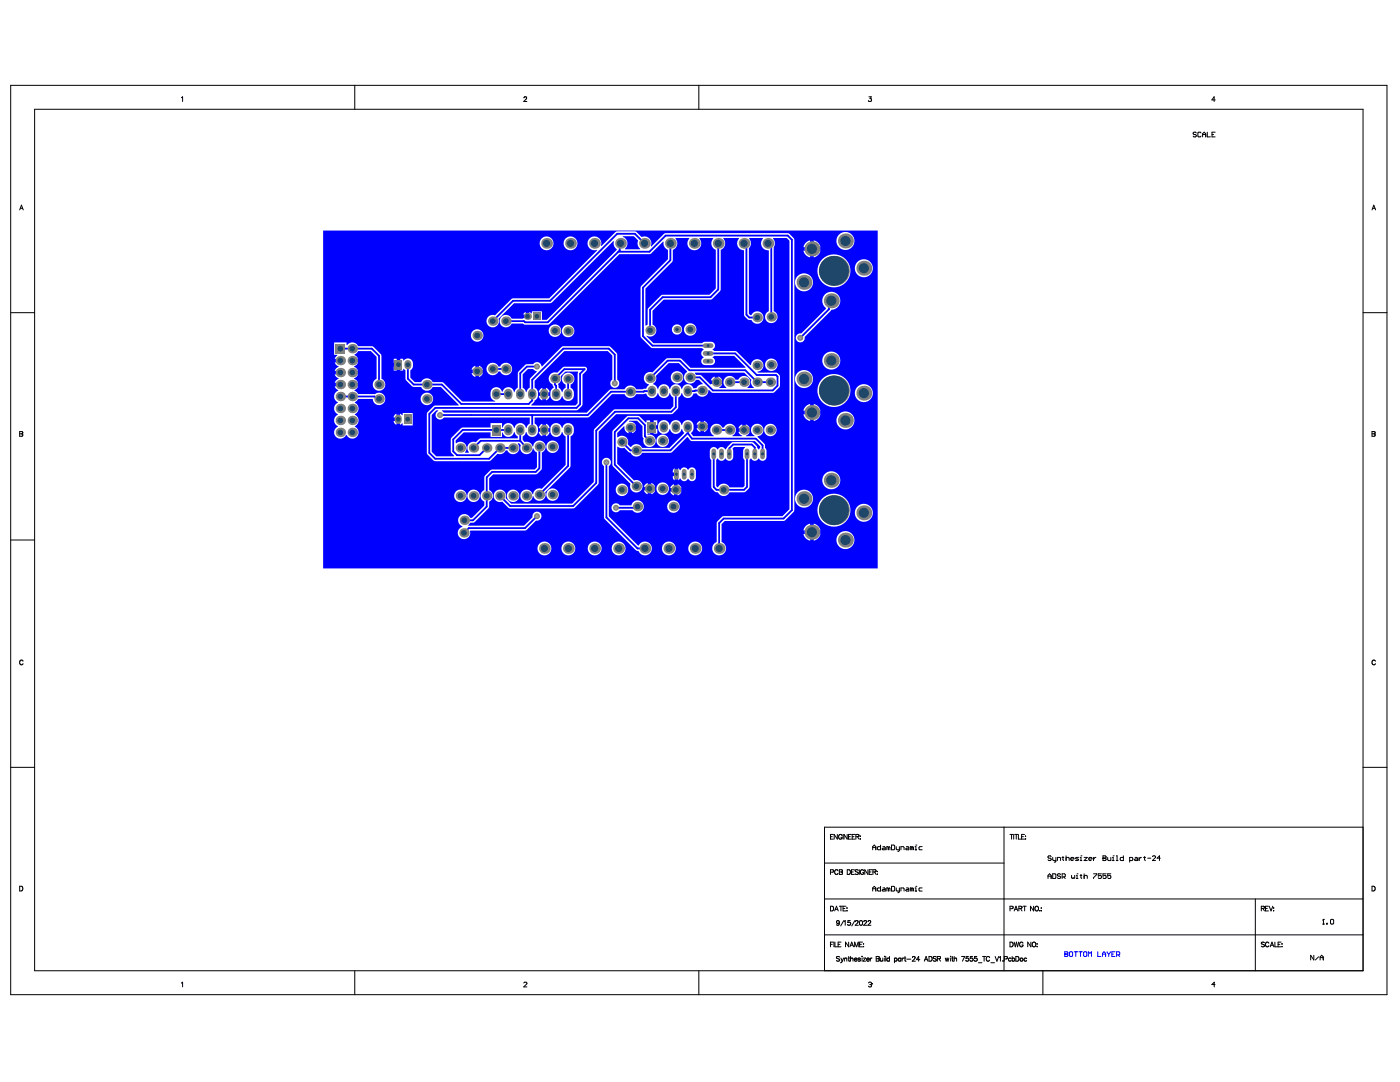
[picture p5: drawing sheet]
<svg xmlns="http://www.w3.org/2000/svg" width="279mm" height="216mm" viewBox="0 0 279 216" stroke-linecap="round" stroke-linejoin="round" font-family="sans-serif">
<g fill="none" stroke="#000" stroke-width=".2">
<path d="M2.1 17h274.7v181.5h-274.7zM36.2 19.5l.2-.2v1M70.8 17v4.8M104.6 19.5l.1-.2 .4 .2-.6 .8h.7M139.5 17v4.8M173.4 19.3h.5l-.3 .4a.31 .31 0 0 1 .3 .5 .31 .31 0 0 1-.6-.1M242.5 19.9h-.6l.4-.6v1M6.9 21.8h265.1v171.9h-265.1zM238.7 26.5l-.1-.1-.5 .1 .2 .3 .4 .2-.1 .3-.5-.1M239.7 26.5l-.2-.1-.4 .1v.7l.1 .1 .5-.1M240 26.8h.6M240 27.3v-.6l.3-.3 .3 .3v.6"/>
<path d="M240.9 26.4v.9h.7M241.9 26.8h.3M242.5 26.4h-.6v.9h.6M3.9 41.9l.4-1 .3 1M4.1 41.6h.4M273.8 41.9l.4-1 .3 1M273.9 41.6h.5M2.1 62.4h4.8M272 62.4h4.8M3.9 86.1l.6 .1v.3l-.2 .1 .3 .1-.1 .3-.6 .1zM3.9 86.6h.4M273.8 86.1l.6 .1v.3l-.2 .1 .2 .1v.3l-.6 .1z"/>
<path d="M273.8 86.6h.4M2.1 107.8h4.8M4.6 131.9a.35 .35 0 0 0-.4-.2 .35 .35 0 0 0-.3 .4v.2a.35 .35 0 0 0 .3 .4 .35 .35 0 0 0 .4-.3M274.5 131.9a.35 .35 0 0 0-.4-.2 .35 .35 0 0 0-.3 .4v.2a.35 .35 0 0 0 .3 .4 .35 .35 0 0 0 .4-.3M2.1 153.1h4.8M272 153.1h4.8M3.9 176.8h.3a.5 .5 0 0 1 .4 .5 .5 .5 0 0 1-.4 .5h-.3zM164.5 179.4h107.5M164.5 172.2h35.9M165.7 166.9h.4M165.7 174h.6v-.4l-.6-.1v1M166.3 166.5h-.6v.9h.6"/>
<path d="M167.1 166.5v.9l-.6-.9v.9M167.2 173.8a.35 .35 0 0 0-.3-.3 .35 .35 0 0 0-.3 .4v.2a.35 .35 0 0 0 .3 .4 .35 .35 0 0 0 .3-.2M167.5 173.5l.6 .1v.2l-.2 .2 .2 .2-.1 .2-.5 .1zM167.5 174h.4M168 166.7a.35 .35 0 0 0-.4-.2 .35 .35 0 0 0-.2 .4v.2a.34 .34 0 0 0 .3 .3 .34 .34 0 0 0 .3-.3h-.2M168.3 166.5v.9M169.1 166.5v.9l-.7-.9v.9M169.1 173.5h.3a.5 .5 0 0 1 .3 .5 .5 .5 0 0 1-.3 .5h-.3zM169.3 166.9h.4M169.9 166.5h-.6v.9h.6M169.9 174h.4M170.1 166.9h.3"/>
<path d="M170.5 173.5h-.6v1h.6M170.7 166.5h-.6v.9h.6M170.7 173.9h.1M170.8 173.9l.4 .2 .1 .2-.2 .2-.4-.2M170.8 166.9h.5l.1-.3-.6-.1v.9M171.1 166.9l.3 .5M171.3 173.7l-.4-.2-.2 .2v.2M171.5 173.5v1M171.6 166.9h.1M171.7 167.4h.1M172.4 173.8a.35 .35 0 0 0-.4-.3 .35 .35 0 0 0-.3 .4v.2a.34 .34 0 0 0 .3 .4 .34 .34 0 0 0 .4-.4h-.3M173.2 173.5v1l-.6-1v1"/>
<path d="M173.5 174h.3M174.1 173.5h-.6v1h.6M174.2 177.8v-.6l.3-.3 .3 .3v.6M174.2 169.6v-.7l.3-.3 .3 .3v.7M174.2 177.3h.6M174.2 169.1h.6M174.2 174l.5-.1 .1-.3-.6-.1v1M174.5 174l.3 .5M175.1 173.9h.1M175.1 174.4h.1M175.7 176.9v.9h-.4l-.2-.2 .2-.4h.4M175.7 168.6v1h-.4l-.2-.2 .2-.5h.4"/>
<path d="M176.2 168.9l.5 .2v.5h-.5l-.2-.2 .2-.1h.5M176.2 177.2l.5 .1v.5h-.5l-.2-.2 .2-.1h.5M177.3 177.3l-.3-.1v.6M177.3 169.1l-.3-.2v.7M177.3 169.1v.5M177.3 177.3v.5M177.3 177.3l.2-.1 .1 .1v.5M177.3 169.1l.2-.2 .1 .2v.5M177.9 168.6h.5l.1 .2v.6l-.1 .2h-.5zM177.9 176.9h.5l.1 .1v.6l-.1 .2h-.5zM178.9 177.2v.4l.1 .2h.5M178.9 168.9v.5l.1 .2h.5"/>
<path d="M179.5 168.9v.8l-.3 .2M179.5 177.2v.8l-.3 .1M179.8 177.8v-.6h.5l.1 .1v.5M179.8 169.6v-.7h.5l.1 .2v.5M180.9 168.9l.5 .2v.5h-.5l-.2-.2 .2-.1h.5M180.9 177.2l.5 .1v.5h-.5l-.2-.2 .2-.1h.5M182 177.3l-.3-.1v.6M182 169.1l-.3-.2v.7M182 169.1v.5M182 177.3v.5M182 177.3l.2-.1 .1 .1v.5M182 169.1l.2-.2 .1 .2v.5"/>
<path d="M182.6 177.8h.3M182.6 177.2h.2v.6M182.6 168.9h.2v.7M182.6 169.6h.3M182.8 176.9h.1M182.8 168.6h.1M184 177.2h-.4l-.2 .1 .2 .5h.4M184 168.9h-.4l-.2 .2 .2 .5h.4M200.4 165.1v28.6M201.6 166.5h.6M201.9 166.5v.9M202.3 166.5v.9"/>
<path d="M202.5 166.5h.6M202.8 166.5v.9M203.2 166.5v.9h.6M203.9 166.9h.3M204.5 166.5h-.6v.9h.6M204.7 166.8h.1M204.7 167.4h.1M209.2 175.3v-.6l.3-.3 .3 .3v.6M209.2 174.8h.6M209.8 170.9l-.2-.1-.4 .1 .1 .3 .5 .2-.2 .3-.4-.1M210.1 171.1v.5l.1 .1h.5M210.1 174.4h.5l.1 .1v.6l-.1 .2h-.5z"/>
<path d="M210.7 171.1v.8l-.3 .1M211 171.7v-.6h.5l.2 .1v.5M211.7 174.5l-.5-.1-.2 .3 .5 .1 .2 .3-.2 .2-.5-.2M212 175h.4l.2-.5-.2-.1h-.4v.9M212 171.1h.3M212.1 170.9v.7l.2 .1M212.3 175l.3 .3M212.8 171.2l.4-.1 .2 .1v.5M212.8 170.8v.9M213.7 171.4h.6l-.1-.3-.5 .1v.4l.5 .1M213.9 174.7v.4l.1 .2 .5-.2v-.4M214.8 175.3h.3"/>
<path d="M214.8 174.7h.1v.6M214.9 174.4h.1M215.3 171.1h-.5l-.2 .1 .5 .2 .2 .2-.2 .1h-.5M215.6 171.7h.3M215.6 171.1h.1v.6M215.6 174.7h.3M215.7 170.8h.1M215.7 174.5v.6l.2 .2M216.4 171.1h.6l-.6 .6h.6M216.4 174.8l.4-.1 .2 .1v.5M216.4 174.4v.9M217.3 171.4h.6l-.1-.3-.5 .1v.4l.5 .1"/>
<path d="M218.2 171.1v.6M218.2 174.4h.7l-.7 .9M218.7 171.1l-.5 .3M219.8 174.4h-.6v.4l.3-.1 .3 .1-.2 .5-.4-.2M220.1 171.2h.1M220.1 170.8h.5l.1 .1-.1 .3 .1 .4-.1 .1h-.5zM220.1 171.2h.5M220.7 174.4h-.6v.4l.3-.1 .3 .1-.1 .5-.5-.2M221.1 171.1v.5l.1 .1h.5v-.6M221.7 174.4h-.6v.4l.3-.1 .3 .1-.2 .5-.4-.2M222 171.7h.3M222 171.1h.2v.6"/>
<path d="M222.2 170.8h.1M222.8 170.8h.1v.9M222.8 171.7h.3M224.2 170.8v.9h-.5l-.1-.1 .1-.5h.5M225.4 171.7h.5l.2-.5-.2-.1h-.5v.9M226.5 171.1l.5 .1v.5h-.5l-.1-.1 .1-.2h.5M227.3 171.1v.6M227.8 171.1l-.5 .3M228.3 171.1h.3M228.4 170.9v.7l.2 .1M229 171.2h.7M230 170.9l.1-.1 .5 .1-.6 .8h.6"/>
<path d="M231.6 171.2h-.7l.5-.4v.9M250.5 179.4v14.3M272 165.1h-107.5v28.6M273.8 176.8h.3a.5 .5 0 0 1 .4 .5 .5 .5 0 0 1-.4 .5h-.3zM36.2 196.2l.2-.2v.9M70.8 193.7v4.8M104.5 196.1l.2-.1 .5 .1-.7 .8h.7M139.5 193.7v4.8M164.5 186.5h107.5M165.7 188.4h.4M165.7 180.8h.4a.5 .5 0 0 1 .3 .5 .5 .5 0 0 1-.3 .5h-.4zM166.3 188h-.6v.9"/>
<path d="M166.4 188v.9M166.6 181.8l.3-1 .4 1M166.6 188v.9h.6M166.7 181.5h.5M167.3 188.4h.3M167.5 180.8h.6M167.5 184l-.1 .6-.4-.1M167.6 191l-.3-.1-.4 .1 .1 .2 .6 .3-.3 .3-.4-.1M167.8 191.2l.3 .6M167.8 180.8v1M167.8 188h-.5v.9h.5M168.1 191.8l-.3 .3"/>
<path d="M168.3 181.3h.3M168.4 191.2l-.3 .6M168.4 183.7l-.6 1.1M168.5 183.9l.2-.2v.9M168.5 191.2v.6M168.5 191.3l.2-.1h.3v.6M168.8 180.8h-.5v1h.5M169 181.1h.1M169 181.7h.1M169.2 191.2h.4M169.4 188v.9l-.7-.9v.9M169.4 190.9v.7l.2 .2"/>
<path d="M169.6 188.9l.4-.9 .3 .9M169.7 183.7h-.5v.4a.33 .33 0 0 1 .5 0 .33 .33 0 0 1-.1 .5 .33 .33 0 0 1-.5-.1M169.7 190.9v.9M169.7 191.3l.3-.1h.2v.6M169.8 188.6h.4M170.5 191.4l.2 .4 .3-.1M170.5 191.3l.3-.1 .2 .2h-.5zM170.6 188.9v-.9l.3 .9 .4-.9v.9M170.6 183.7l-.6 1.1M170.7 183.9l.2-.2 .4 .2-.6 .7h.6M171.6 188.4h.3M171.6 183.7a.43 .43 0 0 1 .5 .5 .43 .43 0 0 1-.5 .4l-.1-.4z"/>
<path d="M171.7 191.3l-.2-.1-.3 .1 .5 .2v.2h-.5M172 190.9h.1M172 191.2v.6M172.1 188h-.5v.9h.5M172.3 191.2h.4l-.4 .6h.4M172.3 188.3h.1M172.3 188.8h.1M172.4 183.9l.2-.2 .3 .2-.5 .7h.6M172.9 191.4l.3 .4 .3-.1M173 191.3l.3-.1 .2 .2h-.6zM173.2 183.9l.2-.2 .4 .2-.6 .7h.6M173.3 196.1l.5-.1 .1 .3"/>
<path d="M173.6 196.5h.2M173.7 191.2v.6M173.8 196.5l.1 .1-.1 .3-.5-.1M173.9 196.3h.1M173.9 196.3l-.1 .2M174 191.2l-.3 .2M174.9 190.9h.5v.3l-.1 .1 .2 .2-.1 .2-.5 .1zM174.9 191.3h.4M175.7 191.2v.5l.3 .1 .2-.2M176.2 191.2v.6M176.5 190.9h.1M176.6 191.2v.6"/>
<path d="M176.8 190.9v.9M177.5 191.3a.3 .3 0 0 0-.4 0 .3 .3 0 0 0 0 .4 .3 .3 0 0 0 .4 0M177.5 190.9v.9M178.5 191.3a.3 .3 0 0 1 .4 0 .3 .3 0 0 1 0 .4 .3 .3 0 0 1-.4 0M178.5 191.2v.9M179.8 191.3a.3 .3 0 0 0-.5 0 .3 .3 0 0 0 0 .4 .3 .3 0 0 0 .5 0M179.8 191.2v.6M180 191.2v.6M180.4 191.2l-.4 .2M180.5 191.2h.3M180.6 190.9v.7l.2 .2M181 191.4h.8"/>
<path d="M182.1 191.1l.2-.2 .3 .1-.5 .8h.6M183.6 191.5h-.7l.4-.6v.9M184.5 191.8l.3-.9 .4 .9M184.6 191.5h.4M185.4 190.9h.3a.5 .5 0 0 1 .3 .4 .5 .5 0 0 1-.3 .5h-.3zM186.9 191l-.3-.1-.4 .1 .1 .2 .6 .3-.3 .3-.4-.1M187.1 191.3h.5l.1-.4h-.6v.9M187.4 191.3l.3 .5M188.7 191.2l.1 .6 .2-.6 .2 .6 .2-.6M189.7 190.9h.1M189.7 191.2v.6M189.9 191.2h.3"/>
<path d="M190.1 190.9v.7l.2 .2M190.4 191.3l.2-.1h.3v.6M190.4 190.9v.9M191.9 190.9h.6l-.4 .9M193.3 190.9h-.5v.4a.33 .33 0 0 1 .5-.1 .33 .33 0 0 1-.1 .5 .33 .33 0 0 1-.5-.1M194.1 190.9h-.4l-.1 .4a.33 .33 0 0 1 .5-.1 .33 .33 0 0 1 0 .5 .33 .33 0 0 1-.5-.1M194.9 190.9h-.4v.4a.33 .33 0 0 1 .5-.1 .33 .33 0 0 1-.1 .5 .33 .33 0 0 1-.5-.1M195.2 192.1h.8M196.1 190.9h.6M196.4 190.9v.9M197.5 191.1a.35 .35 0 0 0-.4-.2 .35 .35 0 0 0-.3 .3v.2a.35 .35 0 0 0 .3 .4 .35 .35 0 0 0 .4-.2M197.8 192.1h.7"/>
<path d="M198.6 190.9l.4 .9 .3-.9M199.4 191l.3-.1v.9M200.2 191.7h.1M200.4 191.3h.6v-.4h-.6v.9M201.6 188h.3a.5 .5 0 0 1 .3 .5 .5 .5 0 0 1-.3 .4h-.3zM201.6 181.3h.5v-.4l-.5-.1v1M201.8 191.3a.3 .3 0 0 0-.4 0 .3 .3 0 0 0 0 .4 .3 .3 0 0 0 .4 0M202 191.3a.3 .3 0 0 1 .4 0 .3 .3 0 0 1 0 .4 .3 .3 0 0 1-.4 0M202 190.9v.9M202.4 188l.2 .9 .3-.9 .2 .9 .2-.9M202.4 181.8l.4-1 .3 1M202.5 181.5h.5"/>
<path d="M202.7 190.9h.3a.5 .5 0 0 1 .4 .4 .5 .5 0 0 1-.4 .5h-.3zM203.3 181.3l.6-.1v-.3l-.6-.1v1M203.7 181.3l.3 .5M204.2 188.2a.35 .35 0 0 0-.4-.2 .35 .35 0 0 0-.3 .3v.3a.34 .34 0 0 0 .3 .3 .34 .34 0 0 0 .4-.3h-.3M204.2 180.8h.6M204.5 180.8v1M204.9 191.3a.3 .3 0 0 0-.4 0 .3 .3 0 0 0 0 .4 .3 .3 0 0 0 .4 0M205.7 188v.9l-.6-.9v.9M206.1 188.1l.1-.1a.42 .42 0 0 1 .5 .5 .42 .42 0 0 1-.6 .3zM206.3 180.8v1l-.6-1v1M206.6 181l.1-.1a.42 .42 0 0 1 .6 .4 .42 .42 0 0 1-.7 .3zM207 188.3h.1"/>
<path d="M207 188.8h.1M207.5 181.7h.1M207.8 181.1h.1M207.8 181.7h.1M208.1 193.7v4.8M242.5 196.5h-.6l.4-.5v.9M251.7 181.3l.6-.1v-.3l-.6-.1v1M252 181.3l.3 .5M252.3 188.1l-.2-.1-.4 .1 .1 .2 .5 .4-.2 .2-.4-.1M252.6 181.3h.3M253.1 180.8h-.5v1h.5M253.2 188.2a.35 .35 0 0 0-.4-.2 .35 .35 0 0 0-.2 .3v.3a.35 .35 0 0 0 .2 .3 .35 .35 0 0 0 .4-.2"/>
<path d="M253.3 180.8l.4 1 .3-1M253.5 188.9l.4-.9 .3 .9M253.6 188.6h.5M254.2 181.1h.1M254.2 181.1v.1M254.2 181.7h.1M254.4 188v.9h.6M255.1 188.4h.3M255.7 188h-.6v.9h.6M255.9 188.3h.1M255.9 188.8h.1M262.2 190.6v1l-.6-1v1"/>
<path d="M263.1 190.9l-.6 .7M263.5 191.6v-.7l.3-.3 .3 .3v.7M263.5 191.1h.6M264 184.4h.3M264.1 183.5h.1M264.1 183.5v.9M264.1 183.5l-.1 .1M264.7 184.2h.2v.2h-.2zM265.5 183.6l.2-.1 .5 .1v.6l-.2 .2-.5-.2z"/>
<circle cx="167.2" cy="184" r=".29"/>
<circle cx="203.9" cy="191.5" r=".31"/>
</g>
<g fill="#00f">
<path d="M124.3 47.1h2.2l.9 .9a1.33 1.33 0 0 0 .4 1.6l-.1 .1h-3v-.1a1.36 1.36 0 0 0-.4-2.3z"/>
<path d="M90.9 87.9l1.6-1.6h5.4v.9h2.3v-.9h.1a1.15 1.15 0 0 0 1.2 .9 1.15 1.15 0 0 0 1.1-1h.1l.3 .7 .3 .2v.4h-7.4l-.3 .1-.6 .6a1.24 1.24 0 0 0-1.5 .5 1.24 1.24 0 0 0 .1 1.5l-.1 .1h-.6l-.1-.1a1.24 1.24 0 0 0 0-1.7 1.24 1.24 0 0 0-1.7 0l-.2-.1z"/>
<path d="M104.3 74.7l1.1-1.1a2.11 2.11 0 0 1 1.5 .4l.2 .2-1.3 1.4-.1 1.8-.5 .4-.1 .4h-.1l-.4-.6-.3-.2z"/>
<path d="M134.8 47.5h2.7l.1 .1a1.38 1.38 0 0 0 0 1.9 1.38 1.38 0 0 0 1.9 0 1.38 1.38 0 0 0 .1-1.9v-.1h2.7v.1a1.37 1.37 0 0 0 .6 2.2v7.8l-1.3 1.2-9.5 .1-2.8 2.7v3.2l-.4 .2-.1-.1v-7.3l5.3-5.3 .2-.4v-2.1a1.37 1.37 0 0 0 .5-2.2z"/>
<path d="M86.2 82.8l.9-.9h.3l.1 .1a.9 .9 0 0 0-.4 1.4 .9 .9 0 0 0 1.5-.1h17.1v1.2l-.3 .3-.3 .6h-.1a1.14 1.14 0 0 0-1.2-1 1.14 1.14 0 0 0-1.1 1h-.1a1.15 1.15 0 0 0-1.1-1 1.15 1.15 0 0 0-1.2 .9h-.1v-.9h-2.3v.9h-5.8l-2.1 2.2v2.6l.6 1h-3.5l-.9-.9z"/>
<path d="M143.2 91.5h.1a.77 .77 0 0 0 .7 .5 .77 .77 0 0 0 .7-.5h.1a.78 .78 0 0 0 .9 .4 .78 .78 0 0 0 .6-.7v-1.2l-.1-.5 .3-.3h2.2l-.4 .8v1.4l.3 .4v5.1l-.3 .4h-2.7a1.23 1.23 0 0 0-1.2-.8 1.23 1.23 0 0 0-1.1 .7l-.4-.2v-5.2z"/>
<path d="M130.9 75l2.5-2.5h2.1l1.6 1.6a1.28 1.28 0 0 0-.3 2.1 1.28 1.28 0 0 0 2.1-.4h.6l.8 .8-.2 .1a1.22 1.22 0 0 0-1.1 .7l-.5 .1a1.2 1.2 0 0 0-1.3-.8 1.2 1.2 0 0 0-1.1 1h-.1a1.14 1.14 0 0 0-1.1-1 1.14 1.14 0 0 0-1.2 1h-.1a1.14 1.14 0 0 0-1.1-1 1.14 1.14 0 0 0-1.1 1l-.2-.2a1.13 1.13 0 0 0-.9-.8l.1-.1a1.23 1.23 0 0 0 .5-1.6zM133.9 75.3a1.25 1.25 0 0 0 2.5 0 1.25 1.25 0 0 0-2.5 0z"/>
<path d="M138.7 74.4h9.8l1.5 1.4-.1 .1a1.24 1.24 0 0 0 .5 1.4v.1h-1.2v-.1a1.24 1.24 0 0 0 .1-2 1.24 1.24 0 0 0-2 .5 1.15 1.15 0 0 1-1.1-.6 1.25 1.25 0 0 0-1.6 .4 1.25 1.25 0 0 0 .4 1.7l-.1 .1h-1.3l.5-.8h-2.2l-.1 .1-1.8-1.7-1.1-.2zM143.4 75.1v.8h.7l-.3-.5zM142.2 75.4l-.3 .5h.7v-.8z"/>
<path d="M64.5 46h110.7v67.4h-110.7zM79.9 71.6v2.3h.6v-.3h.1l.3 .3v1.7l.2 .3 1.3 1.3h1.7v.2a1.24 1.24 0 0 0 1.2 .6 1.24 1.24 0 0 0 1-.8h1.7l3.6 3.6-.1 .1h-4.8l-1.5 1.5v8l.1 .3 1.2 1.2 .4 .1h10.7l.4-.1 1.3-1.4 .1 .1a1.23 1.23 0 0 0 1.5-.7h.4v.1a1.25 1.25 0 0 0 1.8 .4 1.25 1.25 0 0 0 .2-1.8l.3-.2 .4 .4-.1 .3a1.25 1.25 0 0 0 1 1.5 1.25 1.25 0 0 0 1.4-1.2l.9 .9v2.9l-.5 .5h-8.7l-1.3 1.4-.1 2.7-.1 .1a1.24 1.24 0 0 0-.6 1.1 1.24 1.24 0 0 0 .7 1.1v.8l-2.4 2.4h-.4v-.1a1.25 1.25 0 0 0-2.1-.2 1.25 1.25 0 0 0 .6 2v.1a1.25 1.25 0 0 0-.9 1.6 1.25 1.25 0 0 0 1.5 .8 1.25 1.25 0 0 0 .9-1.5l.1-.1h10.9l.3-.2 1.9-1.8h.2a.9 .9 0 0 0 .9-1 .9 .9 0 0 0-1.1-.8 .9 .9 0 0 0-.7 1.1l-1.7 1.7h-11.1l.3-.6 .9-.1 2.8-2.8 .1-.3v-1a1.23 1.23 0 0 0 .8-1.2 1.23 1.23 0 0 0-.8-1.1v-2.4l.8-.7h8.5l.4-.2 .8-.9v-3.3l.2-.1a1.25 1.25 0 0 0 0-2.1 1.25 1.25 0 0 0-1.9 1h-.1a1.24 1.24 0 0 0-1.6-.9l-.4-.4v-.7l.3-.2 .4-.7h.1a1.19 1.19 0 0 0 1.5 1 1.19 1.19 0 0 0 .8-1.6 1.13 1.13 0 0 0-.7-1.1v-1.2h10.8l4.7-4.6h2.5a1.23 1.23 0 0 0 1.1 .7 1.23 1.23 0 0 0 1.1-.7l2.1-.2a1.15 1.15 0 0 0 1.1 .9 1.15 1.15 0 0 0 1.1-1l.2 .2a1.15 1.15 0 0 0 1.2 .8 1.15 1.15 0 0 0 1-1h.1l.4 .7 .3 .2v1.8l-.6 .6h-11.2l-4 3.9-.1 .3v10.3l-4.3 4.3h-12.2l-1.1-1.1a1.24 1.24 0 0 0-1-1.7 1.24 1.24 0 0 0-1.4 1.4 1.24 1.24 0 0 0 1.7 1l1.3 1.2 .3 .2 12.8-.1 4.8-4.8 .1-10.5 3.5-3.5h11.2l1.1-1.1 .1-2.2 .3-.2 .3-.7h.1a1.15 1.15 0 0 0 1.1 1 1.15 1.15 0 0 0 1.2-.9h.6a1.24 1.24 0 0 0 1.5 .6 1.24 1.24 0 0 0 .9-1.3h.1l.8 .6h11.9l.4-.1 .9-1 .2-.3v-1.9l-.5-.6-.3-.2h-3.7a1.38 1.38 0 0 0 1-2 1.24 1.24 0 0 0-1.4-.6 1.24 1.24 0 0 0-.9 1.1l-.1 .1-2.9-2.8-4.4-.1-.3-.2 .1-.2a.78 .78 0 0 0 .4-.8 .78 .78 0 0 0-.8-.6h-1.4l-.4 .3h-9.7l-1.4-1.4 .1-.1a1.24 1.24 0 0 0 1.7-.5 1.24 1.24 0 0 0-.6-1.7v-2.8l2.2-2.2h9.4l.3-.2 1.6-1.5 .1-.3v-8h.2a1.38 1.38 0 0 0 .3-2.2l.1-.1h3l-.1 .4a1.38 1.38 0 0 0 1.2 2v12.9l.7 .9 .8 .1v.2a1.25 1.25 0 0 0 1.9 .3 1.25 1.25 0 0 0-.1-1.9 1.25 1.25 0 0 0-1.8 .5h-.3l-.2-.3v-13.1a1.37 1.37 0 0 0 0-1.9v-.1h2.7l-.1 .4a1.47 1.47 0 0 0 1.3 2.1v12.1l-.1 .1a1.25 1.25 0 0 0-.3 1.9 1.25 1.25 0 0 0 1.9-.1 1.25 1.25 0 0 0-.5-1.9l.1-12.8a1.37 1.37 0 0 0-.2-1.7v-.1h2.7l.6 .5v53.6l-1.4 1.4h-12l-1.1 1.2-.1 4a1.38 1.38 0 0 0-.6 2.1 1.38 1.38 0 0 0 2.2 0 1.38 1.38 0 0 0-.6-2.1v-3.6l.6-.6h11.8l.3-.2 1.8-1.8v-54.3l-1-1-.3-.2h-24.4l-.3 .2-2.5 2.5v-.3a1.38 1.38 0 0 0-.5-1.4 1.38 1.38 0 0 0-1.4-.2l-1.2-1.1h-3.9l-3 2.9-.1-.1a1.38 1.38 0 0 0-1.1-1.8 1.38 1.38 0 0 0-1.5 1.5 1.38 1.38 0 0 0 1.8 1.1l.1 .1-9.6 9.6-7.4 .1-3.4 3.3a1.24 1.24 0 0 0-1.7 1 1.24 1.24 0 0 0 1.4 1.4 1.24 1.24 0 0 0 1-1.7l3.1-3.1h7.4l12.4-12.4 .1 .5a1.35 1.35 0 0 0 .6 1.1v.2l-14 13.9h-.9v-1.7h-2.1v.4l-.1 .1-.4-.4v.9h-.3v.4l-3.2 .1a1.24 1.24 0 0 0-1.9-.5 1.24 1.24 0 0 0 0 2 1.24 1.24 0 0 0 1.9-.5h2.3l.4 .2h4.7l14.1-14.1h6.2l2.5-2.5 .1 .4a1.36 1.36 0 0 0 .9 1.2v1.9l-5.4 5.5v10.1l2.1 2.1 10.1 .1 .3 .2-.1 .1a.78 .78 0 0 0-.4 .8 .78 .78 0 0 0 .5 .6l-.1 .2a.78 .78 0 0 0-.3 .9 .78 .78 0 0 0 .7 .6l1.4-.1a.78 .78 0 0 0 .6-.7 .78 .78 0 0 0-.5-.7l.3-.4h4l2.3 2.3-.1 .1h-10.9l-1.9-1.9h-2.7l-.3 .1-2.7 2.7a1.28 1.28 0 0 0-1.7 .9 1.28 1.28 0 0 0 1 1.6l-.5 .8-2.1 .1v-.2a1.24 1.24 0 0 0-1.2-.6 1.24 1.24 0 0 0-1 .8h-2.9l-4.7 4.6h-28.5l-.4-.3v-.1l27-.1 1-.9 .1-6.1 .7-.8 .1-.5-.4-.3h-4.1l-.3 .1-1.1 1.1-.1-.1a1.27 1.27 0 0 0-1.5 .9 1.27 1.27 0 0 0 .7 1.5l.2 .7a1.45 1.45 0 0 0-.7 1.5 1.45 1.45 0 0 0 1.2 1.1 1.13 1.13 0 0 0 1.1-1l.2 .2a1.2 1.2 0 0 0 1.5 .8 1.2 1.2 0 0 0 .7-1.6 1.13 1.13 0 0 0-.6-1 1.16 1.16 0 0 1 .6-1.2 1.25 1.25 0 0 0-.5-1.7 1.25 1.25 0 0 0-1.7 .6 1.25 1.25 0 0 0 .6 1.6v.7l-.5 .4-.2 .4h-.1l-.3-.6a.85 .85 0 0 1 0-1.4l.2-.7-.1-.4 .9-1h2.5v6.4l-.5 .4h-8.7l.6-1a1.52 1.52 0 0 0 0-2.5v-1.4l5.9-5.9h8.7l.9 .9v4.7l-.1 .2a.9 .9 0 0 0 0 1.3 .9 .9 0 0 0 1.3-.2 .9 .9 0 0 0-.2-1.3l-.1-5.1-1.3-1.4-.3-.1h-9.3l-4 4-.2-.2a.9 .9 0 0 0-.7-.6 .9 .9 0 0 0-.9 .4h-1.4l-1.5 1.4-.2 .4v2.9l-.5 .4-.1 .4-.1-.1a1.15 1.15 0 0 0-1.2-.8 1.15 1.15 0 0 0-1.1 .9l-.1-.1a1.2 1.2 0 0 0-1.6-.8 1.2 1.2 0 0 0-.7 1.6 1.14 1.14 0 0 0 .9 1.1v.1h-6.5l-3.9-3.8-2.1-.1a1.23 1.23 0 0 0-1.1-.7 1.23 1.23 0 0 0-1.1 .7h-1.3l-.9-.8v-1.5a1.23 1.23 0 0 0 .5-1.6 1.23 1.23 0 0 0-1.5-.6l-.3 .2h-.1v-.3zM162.4 48v1.3h1.3l-.4-.9zM160.8 48.4l-.5 .9h1.4v-1.3zM166.9 48.1a1.8 1.8 0 0 0 3.6 0 1.8 1.8 0 0 0-3.6 0zM112.5 48.6a1.38 1.38 0 0 0 2.7 0 1.38 1.38 0 0 0-2.7 0zM107.7 48.6a1.4 1.4 0 0 0 2.8 0 1.4 1.4 0 0 0-2.8 0zM160.3 50l.5 .9 .9 .5v-1.4zM162.4 50v1.4l.9-.5 .4-.9zM170.6 53.5a1.8 1.8 0 0 0 3.6 0 1.8 1.8 0 0 0-3.6 0zM163.1 54.1a3.3 3.3 0 0 0 6.6 0 3.3 3.3 0 0 0-6.6 0zM158.7 56.3a1.8 1.8 0 0 0 3.6 0 1.8 1.8 0 0 0-3.6 0zM164.6 58.7a1.79 1.79 0 0 0 .2 2.8v.1l-4.9 4.9a.9 .9 0 0 0-1.1 .9 .9 .9 0 0 0 1 .9 .9 .9 0 0 0 .8-1.1l5.3-5.3a1.82 1.82 0 0 0 1.7-2.5 1.82 1.82 0 0 0-3-.7zM104.6 62.4l-.2 .4h.5v-.6zM134.1 65.7a1.02 1.02 0 0 0 2 0 1.02 1.02 0 0 0-2 0zM136.5 65.7a1.25 1.25 0 0 0 2.5 0 1.25 1.25 0 0 0-2.5 0zM109.5 66a1.25 1.25 0 0 0 2.5 0 1.25 1.25 0 0 0-2.5 0zM112.1 66.1a1.25 1.25 0 0 0 2.5 0 1.25 1.25 0 0 0-2.5 0zM94 66.9a1.25 1.25 0 0 0 2.5 0 1.25 1.25 0 0 0-2.5 0zM66.7 68.3v2.5h.6v.1l-.5 .7h1.1v.7h-1.1l.8 .9-.5 .3-.3 .5h1.1v.7h-1.1l.8 .9-.5 .3-.3 .5h1.1v.7h-1.1l.7 .9a1.23 1.23 0 0 0-.8 1.1 1.23 1.23 0 0 0 .7 1.2v.1a1.23 1.23 0 0 0-.7 1.1 1.23 1.23 0 0 0 .7 1.1v.2a1.23 1.23 0 0 0-.7 1.1 1.23 1.23 0 0 0 .7 1.1v.1a1.24 1.24 0 0 0-.4 2.1 1.24 1.24 0 0 0 2.1-.4h.1a1.24 1.24 0 0 0 2 .4 1.24 1.24 0 0 0-.4-2.1v-.1a1.23 1.23 0 0 0 .8-1.1 1.23 1.23 0 0 0-.8-1.1v-.2a1.23 1.23 0 0 0 .8-1.1 1.23 1.23 0 0 0-.8-1.1l.7-.8h2.9a1.26 1.26 0 0 0 1.6 1.1 1.26 1.26 0 0 0 .7-1.8 1.26 1.26 0 0 0-1.9-.3h-3.3l-.3-.4-.5-.2 .7-.9h-1.1v-.7h1.1l-.2-.5-.5-.3 .7-.9h-1.1v-.7h1.1l-.2-.5-.5-.3 .7-.9h-1.1v-.7h1.1l-.7-.9 .5-.2 .3-.4h2.5l1.2 1.1v4.4a1.24 1.24 0 0 0-.5 1.9 1.24 1.24 0 0 0 1.9 0 1.24 1.24 0 0 0-.5-1.9v-4.6l-.1-.3-1.6-1.6h-2.9a1.23 1.23 0 0 0-2.2-.2l-.1-.1v-.5zM78.6 71.6v.8h.6v-.8zM97.4 72.7a1.24 1.24 0 0 0 .2 2 1.24 1.24 0 0 0 1.9-.6h.3a1.24 1.24 0 0 0 1.9 .5 1.24 1.24 0 0 0 0-2 1.24 1.24 0 0 0-1.9 .5h-.3a1.24 1.24 0 0 0-2.1-.4zM95.6 73v.7h.8l-.3-.4zM94.4 73.3l-.3 .4h.8v-.7zM164.1 72a1.8 1.8 0 0 0 3.6 0 1.8 1.8 0 0 0-3.6 0zM78.6 73.1v.8h.6v-.8zM152.7 72.8a1.25 1.25 0 0 0 2.5 0 1.25 1.25 0 0 0-2.5 0zM95.6 74.5v.7l.5-.3 .3-.4zM94.1 74.5l.3 .4 .5 .3v-.7zM158.7 75.6a1.8 1.8 0 0 0 3.6 0 1.8 1.8 0 0 0-3.6 0zM109 77.4v.9h.7l-.3-.7zM107.8 77.6l-.3 .7h.7v-.9zM109 79v.9l.4-.3 .3-.6zM107.5 79l.3 .6 .4 .3v-.9zM170.6 78.5a1.8 1.8 0 0 0 3.6 0 1.8 1.8 0 0 0-3.6 0zM83.9 79.6a1.25 1.25 0 0 0 2.5 0 1.25 1.25 0 0 0-2.5 0zM163.1 77.9a3.3 3.3 0 0 0 6.6 0 3.3 3.3 0 0 0-6.6 0zM162.4 80.6v1.4h1.3l-.4-.9zM160.8 81.1l-.5 .9h1.4v-1.4zM79.8 82.5v2.3l.4-.3h.2v.4h2v-2.5h-2v.4l-.2 .1zM78.8 82.7l-.3 .6h.6v-.8zM162.4 82.7v1.3l.9-.5 .4-.8zM160.3 82.7l.5 .8 .9 .5v-1.3zM140.5 84v.7h.8l-.3-.5zM139.3 84.2l-.3 .5h.8v-.7zM78.5 84l.3 .6 .3 .2v-.8zM130.5 83.9v.9h.7v-.9zM110.2 84.8a1.4 1.4 0 0 0-.3 1.5 1.4 1.4 0 0 0 1.4 .9 1.13 1.13 0 0 0 .8-1h.1l.4 .7 .3 .2v5.7l-4.8 4.7a1.23 1.23 0 0 0-1.7 1.1h-.1a1.25 1.25 0 0 0-2-.7 1.25 1.25 0 0 0 .2 2.1 1.25 1.25 0 0 0 1.8-1h.1a1.24 1.24 0 0 0 1.6 .9 1.24 1.24 0 0 0 .8-1.7l5-5 .1-6.1a1.45 1.45 0 0 0 .6-1.5 1.45 1.45 0 0 0-1.1-1.2 1.13 1.13 0 0 0-1.2 1h-.1a1.15 1.15 0 0 0-.7-.9 1.15 1.15 0 0 0-1.2 .3zM109 84.5v.9h.7l-.3-.6zM107.8 84.8l-.3 .6h.7v-.9zM148.8 84.7v.7h.8l-.3-.4zM147.6 85l-.2 .4h.7v-.7zM166.9 83.9a1.8 1.8 0 0 0 3.6 0 1.8 1.8 0 0 0-3.6 0zM139 85.4l.3 .5 .5 .3v-.8zM140.5 85.4v.8l.5-.3 .3-.5zM126.2 85.7v.8l.4-.3 .3-.5zM130.5 85.6v.9h.7v-.9zM152.5 85.8a1.25 1.25 0 0 0 2.5 0 1.25 1.25 0 0 0-2.5 0zM109 86.2v.9l.4-.3 .3-.6zM107.5 86.2l.3 .6 .4 .3v-.9zM131 88a1.25 1.25 0 0 0 2.5 0 1.25 1.25 0 0 0-2.5 0zM122.3 85.8l-.1 .4v6.7l3.6 3.7a1.24 1.24 0 0 0 1 1.7 1.24 1.24 0 0 0 1.4-1.4 1.24 1.24 0 0 0-1.7-1l-3.3-3.4v-3.3l.9 .2 .5-.1 .9 .9 .4 .1a1.23 1.23 0 0 0 1.1 .8 1.23 1.23 0 0 0 1.1-.8h5.9l3.1-3.1 .7 .7 .3 .1h12.6l1 1.1v.3l-.2 .3-.4-.3v-.3a1.66 1.66 0 0 0-1.1-.9l-3.9 .1-1.4 1.4a.77 .77 0 0 0-.7-.5 .77 .77 0 0 0-.7 .5l-.2-.1a.78 .78 0 0 0-.9-.4 .78 .78 0 0 0-.5 .8v1.4l.3 .4v5.4l.6 .9 .7 .1a1.23 1.23 0 0 0 1.1 .8 1.23 1.23 0 0 0 1.2-.8h3.1a1.66 1.66 0 0 0 .9-1.1v-5.3l.2-.3 .2 .1a.78 .78 0 0 0 .7 .4 .78 .78 0 0 0 .6-.5l.2 .1a.78 .78 0 0 0 .9 .3 .78 .78 0 0 0 .6-.7l-.1-1.4-.2-.4-.1-.7-1.4-1.5 .2-.2a1.25 1.25 0 0 0 .8-1.8 1.25 1.25 0 0 0-2-.2 1.25 1.25 0 0 0 .4 1.9v.1h-1.7l.7-.8h-2.2l.7 .8h-1.9v-.1a1.24 1.24 0 0 0 .3-2 1.24 1.24 0 0 0-2 .4h-.4v-.1a1.25 1.25 0 0 0-2-.2 1.25 1.25 0 0 0 .4 1.9l-.1 .1h-4.1l-.4-.6 .2-.1a1.4 1.4 0 0 0 .3-1.6 1.4 1.4 0 0 0-1.4-.8 1.13 1.13 0 0 0-.9 .9l-.1-.1a1.15 1.15 0 0 0-1.2-.9 1.15 1.15 0 0 0-1.1 1l-.1-.1a1.2 1.2 0 0 0-1.5-.8 1.2 1.2 0 0 0-.8 1.5 1.15 1.15 0 0 0 1.1 1.2 1.15 1.15 0 0 0 1.2-1l.2 .1a1.15 1.15 0 0 0 1.1 .9 1.15 1.15 0 0 0 1.1-1h.1l.4 .8-2.9 3h-5.5a1.23 1.23 0 0 0-2.1-.2h-.2l-.5-.5a1.24 1.24 0 0 0-.5-1.5 1.24 1.24 0 0 0-1.5 .1l-.1-.1v-.8l1.3-1.3 .3 .8 .6 .6v-1.2h.4v-.3h1.1l-.3-.5-.5-.3h-.5v-.2h1.5l1.1 1v2l.3 .5a1.25 1.25 0 0 0 .9 1.7 1.25 1.25 0 0 0 1.5-1.3 1.25 1.25 0 0 0-1.6-1.2l-.1-.2h.5v-2.6h-.7l-.1 .4-1.2-1.2-.4-.1h-2.1zM109 89.1a1.25 1.25 0 0 0 2.5 0 1.25 1.25 0 0 0-2.5 0zM135.4 93.4v2.5l.3-.4a.85 .85 0 0 0 .8 .5 .85 .85 0 0 0 .8-.5h.1a.78 .78 0 0 0 .9 .5 .78 .78 0 0 0 .6-.8v-1.2a.78 .78 0 0 0-.6-.7 .78 .78 0 0 0-.9 .4h-.1a.84 .84 0 0 0-.8-.4 .84 .84 0 0 0-.8 .5zM134.5 93.5l-.2 .8h.3v-.9zM134.3 95l.1 .6 .2 .3v-.9zM130 96.4v.7h.7l-.2-.4zM128.8 96.7l-.3 .4h.8v-.7zM135.2 96.6v.8h.8l-.3-.5zM134 96.9l-.3 .5h.8v-.8zM164.1 95.8a1.8 1.8 0 0 0 3.6 0 1.8 1.8 0 0 0-3.6 0zM128.5 97.9l.3 .4 .5 .3v-.7zM130 97.9v.7l.5-.3 .2-.4zM131 97.5a1.25 1.25 0 0 0 2.5 0 1.25 1.25 0 0 0-2.5 0zM135.2 98.1v.8l.5-.3 .3-.5zM133.7 98.1l.3 .5 .5 .3v-.8zM122.9 97.7a1.25 1.25 0 0 0 2.5 0 1.25 1.25 0 0 0-2.5 0zM109 98.7a1.25 1.25 0 0 0 2.5 0 1.25 1.25 0 0 0-2.5 0zM101.1 98.9a1.25 1.25 0 0 0 2.5 0 1.25 1.25 0 0 0-2.5 0zM93.3 98.9a1.25 1.25 0 0 0 2.5 0 1.25 1.25 0 0 0-2.5 0zM90.6 98.9a1.25 1.25 0 0 0 2.5 0 1.25 1.25 0 0 0-2.5 0zM122.3 100.7a.9 .9 0 0 0 .1 1.3 .9 .9 0 0 0 1.3-.2h2.5a1.24 1.24 0 0 0 2 .1 1.24 1.24 0 0 0-.4-1.9 1.24 1.24 0 0 0-1.8 .8h-2.3l-.3-.3-.5-.1zM158.7 99.5a1.8 1.8 0 0 0 3.6 0 1.8 1.8 0 0 0-3.6 0zM133.1 101.1a1.25 1.25 0 0 0 2.5 0 1.25 1.25 0 0 0-2.5 0zM170.6 102.3a1.8 1.8 0 0 0 3.6 0 1.8 1.8 0 0 0-3.6 0zM163.1 101.8a3.3 3.3 0 0 0 6.6 0 3.3 3.3 0 0 0-6.6 0zM162.4 104.5v1.3h1.3l-.4-.8zM160.8 105l-.5 .8h1.4v-1.3zM162.4 106.5v1.4l.9-.5 .4-.9zM160.3 106.5l.5 .9 .9 .5v-1.4zM166.9 107.8a1.8 1.8 0 0 0 3.6 0 1.8 1.8 0 0 0-3.6 0zM137.4 109.4a1.38 1.38 0 0 0 2.7 0 1.38 1.38 0 0 0-2.7 0zM132.1 109.4a1.4 1.4 0 0 0 2.8 0 1.4 1.4 0 0 0-2.8 0zM120.4 91.6l-.3 .6 .1 .5 .3 .3 .1 10.4 6.3 6.4 .5 .1a1.38 1.38 0 0 0 2.1 .7 1.38 1.38 0 0 0 .1-2.2 1.38 1.38 0 0 0-2.1 .4l-6-5.8v-10a.9 .9 0 0 0 .2-1.3 .9 .9 0 0 0-1.3-.1zM122.1 109.4a1.38 1.38 0 0 0 2.7 0 1.38 1.38 0 0 0-2.7 0zM117.3 109.4a1.4 1.4 0 0 0 2.8 0 1.4 1.4 0 0 0-2.8 0zM112 109.4a1.4 1.4 0 0 0 2.8 0 1.4 1.4 0 0 0-2.8 0zM107.3 109.4a1.38 1.38 0 0 0 2.7 0 1.38 1.38 0 0 0-2.7 0z"/>
</g>
<g fill="none" stroke="#00f" stroke-width=".36">
<path d="M123.4 50.2h6.2l3.2-3.2h24.4l.8 .8v54l-1.6 1.7h-12l-.9 .9v5M123.8 48.6l-.1 .1v1.3l-14.4 14.3h-4.5l-.2-.2h-3.6M128.6 48.6l-1.9-2h-3.5l-13.4 13.4h-7.4l-4.1 4.1M133.8 48.6v3.3l-5.5 5.5v9.7l1.9 1.9h11.1M143.3 48.6v9.2l-1.5 1.5h-9.6l-2.5 2.5v4.1M148.7 48.6l.3 .2v14l.5 .6h1.6M153.5 48.6l.4 .4v14.2l-.2-.2M67.9 79.1h6.9l.4 .5h.4M67.9 69.6h6.3l1.4 1.4v5.7M81.4 72.8v2.8l1.2 1.1h5.6l3.9 3.9h13.4l.7-.7v-4.1l6.2-6.2h9.1l1.2 1.2v5.7M98.3 73.6h2.8M99 78.6h2.4"/>
<path d="M107.2 73.1h-2l-1.4 1.4v4.1M111 78.6v-1.6l-.2-.3v-1.2l1.8-1.8h4.1l-.9 .9v6.1l-.8 .7h-28.1l-1.2 1.2v7.8l1.2 1.1h10.7l2.2-2.1h2.6M113.4 75.6v3M129.7 75.5l3.5-3.5h2.5l1.9 1.9h11.1l2.4 2.4h2.6M130.1 78l-8.1 .2-4.7 4.6h-29.5M134.9 78v3.3l-.9 .9h-11.2l-3.8 3.7v10.5l-4.6 4.6h-12.6l-2-2.1M140.1 77.9l-2.8 .1M141.3 70.5h5.4l4.3 4.3h3.9l.3 .3v1.9l-1 .9h-11.9l-2.6-2.6h-2M145.6 76.3h2.9M165.9 60l-.5 .5v1.2l-5.7 5.7M101.4 85.8h-9.1l-1.9 1.9v2.4l.8 .7h4.5l1.4-1.4M103.8 85.8v2.2"/>
<path d="M103.8 88h-7.9l-1.4 1.4M103.8 88l1.3 1.4M106.2 82.8v3M107.6 89.1v4.3l-.7 .8h-8.7l-1.1 1v5.9l-2.7 2.7h-1.7M113.4 85.8v7.2l-5.8 5.7M121 92.2v11l6.2 6.2h1.5M129.6 88l-.9-1v-2.2l-1.4-1.3h-1.9l-2.7 2.7v6.5l4.3 4.3M137.3 86.4l.8 1.1h12.8l1.3 1.4v1.7M137.3 86.4l-3.5 3.5h-8l-1.7-1.7M137.3 85.2v1.2M142.4 90.6v6.6l.6 .5h5.5l.6-.6v-6.5M143 85.8h2.6"/>
<path d="M145.5 90.6v-1.1l.8-.8h3.7l.6 .6v1.3M107.2 103l-2.4 2.4h-11.2l-1 .9M127.2 101.1l-.2 .2h-4.1"/>
</g>
<g fill="none" stroke="#00f" stroke-width=".2">
<path d="M212.5 190.4h.1M212.5 189.9h.5l.1 .2-.1 .3 .1 .3-.1 .2h-.5zM212.5 190.4h.5M213.4 190.1l.2-.2 .5 .2v.6l-.2 .2-.5-.2zM214.4 189.9h.6M214.7 189.9v1M215.3 189.9h.6M215.6 189.9v1M216.3 190.1l.1-.2 .5 .2v.6l-.2 .2-.4-.2zM217.2 190.9v-1l.3 .3 .3-.3v1M219.1 189.9v1h.6M220 190.4h.6"/>
<path d="M220 190.9v-.7l.3-.3 .3 .3v.7M221 189.9l.3 .5M221.3 190.4v.5M221.6 189.9l-.3 .5M221.9 190.4h.3M222.5 189.9h-.6v1h.6M222.8 190.5h.5l.2-.4-.2-.2h-.5v1M223.2 190.5l.3 .4"/>
</g>
<circle cx="107.2" cy="103" r=".6" fill="#808080"/>
<circle cx="107.2" cy="103" r=".33" fill="#a6968d"/>
<circle cx="159.7" cy="67.4" r=".6" fill="#808080"/>
<circle cx="159.7" cy="67.4" r=".33" fill="#a6968d"/>
<circle cx="107.2" cy="73.1" r=".6" fill="#808080"/>
<circle cx="107.2" cy="73.1" r=".33" fill="#a6968d"/>
<circle cx="121" cy="92.2" r=".6" fill="#808080"/>
<circle cx="121" cy="92.2" r=".33" fill="#a6968d"/>
<circle cx="87.8" cy="82.8" r=".6" fill="#808080"/>
<circle cx="87.8" cy="82.8" r=".33" fill="#a6968d"/>
<circle cx="122.9" cy="101.3" r=".6" fill="#808080"/>
<circle cx="122.9" cy="101.3" r=".33" fill="#a6968d"/>
<circle cx="122.7" cy="76.5" r=".6" fill="#808080"/>
<circle cx="122.7" cy="76.5" r=".33" fill="#a6968d"/>
<path d="M136.5 94v1.2" fill="none" stroke="#808080" stroke-width=".96"/>
<circle cx="136.5" cy="94.6" r=".3" fill="#1f4769"/>
<path d="M138.1 94v1.2" fill="none" stroke="#808080" stroke-width=".96"/>
<circle cx="138.1" cy="94.6" r=".3" fill="#1f4769"/>
<path d="M142.4 90v1.2" fill="none" stroke="#808080" stroke-width=".96"/>
<circle cx="142.4" cy="90.6" r=".3" fill="#1f4769"/>
<path d="M144 90v1.2" fill="none" stroke="#808080" stroke-width=".96"/>
<circle cx="144" cy="90.6" r=".3" fill="#1f4769"/>
<path d="M145.5 90v1.2" fill="none" stroke="#808080" stroke-width=".96"/>
<circle cx="145.5" cy="90.6" r=".3" fill="#1f4769"/>
<path d="M140.7 72.1h1.2" fill="none" stroke="#808080" stroke-width=".96"/>
<circle cx="141.3" cy="72.1" r=".3" fill="#1f4769"/>
<path d="M140.7 70.5h1.2" fill="none" stroke="#808080" stroke-width=".96"/>
<circle cx="141.3" cy="70.5" r=".3" fill="#1f4769"/>
<circle cx="70.3" cy="86.3" r=".94" fill="#808080"/>
<circle cx="70.3" cy="86.3" r=".56" fill="#1f4769"/>
<circle cx="70.3" cy="83.9" r=".94" fill="#808080"/>
<circle cx="70.3" cy="83.9" r=".56" fill="#1f4769"/>
<circle cx="70.3" cy="79.1" r=".94" fill="#808080"/>
<circle cx="70.3" cy="79.1" r=".56" fill="#1f4769"/>
<circle cx="70.3" cy="76.7" r=".94" fill="#808080"/>
<circle cx="70.3" cy="76.7" r=".56" fill="#1f4769"/>
<circle cx="70.3" cy="72" r=".94" fill="#808080"/>
<circle cx="70.3" cy="72" r=".56" fill="#1f4769"/>
<circle cx="70.3" cy="69.6" r=".94" fill="#808080"/>
<circle cx="70.3" cy="69.6" r=".56" fill="#1f4769"/>
<path d="M80.7 82.7h1.4v1.9h-1.4z" fill-rule="evenodd" fill="#808080"/>
<circle cx="81.4" cy="83.7" r=".47" fill="#1f4769"/>
<path d="M79.5 83.4v.5" fill="none" stroke="#808080" stroke-width="1.4"/>
<circle cx="79.5" cy="83.7" r=".47" fill="#1f4769"/>
<path d="M81.4 72.5v.5" fill="none" stroke="#808080" stroke-width="1.4"/>
<circle cx="81.4" cy="72.8" r=".47" fill="#1f4769"/>
<path d="M78.8 71.8h1.4v1.9h-1.4z" fill-rule="evenodd" fill="#808080"/>
<circle cx="79.5" cy="72.8" r=".47" fill="#1f4769"/>
<circle cx="85.2" cy="79.6" r=".94" fill="#808080"/>
<circle cx="85.2" cy="79.6" r=".56" fill="#1f4769"/>
<circle cx="85.2" cy="76.7" r=".94" fill="#808080"/>
<circle cx="85.2" cy="76.7" r=".56" fill="#1f4769"/>
<circle cx="92.6" cy="106.3" r=".94" fill="#808080"/>
<circle cx="92.6" cy="106.3" r=".56" fill="#1f4769"/>
<circle cx="97.1" cy="98.9" r=".94" fill="#808080"/>
<circle cx="97.1" cy="98.9" r=".56" fill="#1f4769"/>
<circle cx="94.5" cy="98.9" r=".94" fill="#808080"/>
<circle cx="94.5" cy="98.9" r=".56" fill="#1f4769"/>
<circle cx="91.9" cy="98.9" r=".94" fill="#808080"/>
<circle cx="91.9" cy="98.9" r=".56" fill="#1f4769"/>
<circle cx="99.8" cy="98.9" r=".94" fill="#808080"/>
<circle cx="99.8" cy="98.9" r=".56" fill="#1f4769"/>
<circle cx="102.4" cy="98.9" r=".94" fill="#808080"/>
<circle cx="102.4" cy="98.9" r=".56" fill="#1f4769"/>
<path d="M101.4 85.6v.4" fill="none" stroke="#808080" stroke-width="1.7"/>
<circle cx="101.4" cy="85.8" r=".56" fill="#1f4769"/>
<path d="M103.8 85.6v.4" fill="none" stroke="#808080" stroke-width="1.7"/>
<circle cx="103.8" cy="85.8" r=".56" fill="#1f4769"/>
<path d="M101.4 78.4v.5" fill="none" stroke="#808080" stroke-width="1.7"/>
<circle cx="101.4" cy="78.6" r=".56" fill="#1f4769"/>
<path d="M103.8 78.4v.5" fill="none" stroke="#808080" stroke-width="1.7"/>
<circle cx="103.8" cy="78.6" r=".56" fill="#1f4769"/>
<circle cx="101" cy="64.1" r=".94" fill="#808080"/>
<circle cx="101" cy="64.1" r=".56" fill="#1f4769"/>
<circle cx="108.6" cy="109.4" r="1.08" fill="#808080"/>
<circle cx="108.6" cy="109.4" r=".72" fill="#1f4769"/>
<circle cx="110.3" cy="98.7" r=".94" fill="#808080"/>
<circle cx="110.3" cy="98.7" r=".56" fill="#1f4769"/>
<circle cx="107.6" cy="98.7" r=".94" fill="#808080"/>
<circle cx="107.6" cy="98.7" r=".56" fill="#1f4769"/>
<path d="M108.6 85.6v.4" fill="none" stroke="#808080" stroke-width="1.7"/>
<circle cx="108.6" cy="85.8" r=".56" fill="#1f4769"/>
<path d="M111 85.6v.4" fill="none" stroke="#808080" stroke-width="1.7"/>
<circle cx="111" cy="85.8" r=".56" fill="#1f4769"/>
<path d="M111 78.4v.5" fill="none" stroke="#808080" stroke-width="1.7"/>
<circle cx="111" cy="78.6" r=".56" fill="#1f4769"/>
<path d="M108.6 78.4v.5" fill="none" stroke="#808080" stroke-width="1.7"/>
<circle cx="108.6" cy="78.6" r=".56" fill="#1f4769"/>
<circle cx="110.8" cy="75.5" r=".94" fill="#808080"/>
<circle cx="110.8" cy="75.5" r=".56" fill="#1f4769"/>
<path d="M106.4 62.4h1.5v1.4h-1.5z" fill-rule="evenodd" fill="#808080"/>
<circle cx="107.2" cy="63.1" r=".47" fill="#1f4769"/>
<circle cx="109.1" cy="48.6" r="1.08" fill="#808080"/>
<circle cx="109.1" cy="48.6" r=".72" fill="#1f4769"/>
<circle cx="118.7" cy="109.4" r="1.08" fill="#808080"/>
<circle cx="118.7" cy="109.4" r=".72" fill="#1f4769"/>
<circle cx="118.6" cy="48.6" r="1.08" fill="#808080"/>
<circle cx="118.6" cy="48.6" r=".72" fill="#1f4769"/>
<circle cx="123.5" cy="109.4" r="1.08" fill="#808080"/>
<circle cx="123.5" cy="109.4" r=".72" fill="#1f4769"/>
<circle cx="127.2" cy="101.1" r=".94" fill="#808080"/>
<circle cx="127.2" cy="101.1" r=".56" fill="#1f4769"/>
<circle cx="125.8" cy="85.3" r=".94" fill="#808080"/>
<circle cx="125.8" cy="85.3" r=".56" fill="#1f4769"/>
<circle cx="124.1" cy="88.2" r=".94" fill="#808080"/>
<circle cx="124.1" cy="88.2" r=".56" fill="#1f4769"/>
<circle cx="125.8" cy="78.2" r=".94" fill="#808080"/>
<circle cx="125.8" cy="78.2" r=".56" fill="#1f4769"/>
<circle cx="123.8" cy="48.6" r="1.08" fill="#808080"/>
<circle cx="123.8" cy="48.6" r=".72" fill="#1f4769"/>
<circle cx="133.5" cy="109.4" r="1.08" fill="#808080"/>
<circle cx="133.5" cy="109.4" r=".72" fill="#1f4769"/>
<circle cx="134.4" cy="101.1" r=".94" fill="#808080"/>
<circle cx="134.4" cy="101.1" r=".56" fill="#1f4769"/>
<path d="M135 94v1.2" fill="none" stroke="#808080" stroke-width=".96"/>
<circle cx="135" cy="94.6" r=".3" fill="#1f4769"/>
<path d="M129.3 84.1h1.6v2.2h-1.6z" fill-rule="evenodd" fill="#808080"/>
<circle cx="130.1" cy="85.2" r=".56" fill="#1f4769"/>
<path d="M132.5 85v.4" fill="none" stroke="#808080" stroke-width="1.7"/>
<circle cx="132.5" cy="85.2" r=".56" fill="#1f4769"/>
<path d="M134.9 85v.4" fill="none" stroke="#808080" stroke-width="1.7"/>
<circle cx="134.9" cy="85.2" r=".56" fill="#1f4769"/>
<circle cx="132.2" cy="88" r=".94" fill="#808080"/>
<circle cx="132.2" cy="88" r=".56" fill="#1f4769"/>
<path d="M134.9 77.8v.5" fill="none" stroke="#808080" stroke-width="1.7"/>
<circle cx="134.9" cy="78" r=".56" fill="#1f4769"/>
<path d="M132.5 77.8v.5" fill="none" stroke="#808080" stroke-width="1.7"/>
<circle cx="132.5" cy="78" r=".56" fill="#1f4769"/>
<path d="M130.1 77.8v.5" fill="none" stroke="#808080" stroke-width="1.7"/>
<circle cx="130.1" cy="78" r=".56" fill="#1f4769"/>
<circle cx="135.1" cy="75.3" r=".94" fill="#808080"/>
<circle cx="135.1" cy="75.3" r=".56" fill="#1f4769"/>
<circle cx="133.8" cy="48.6" r="1.08" fill="#808080"/>
<circle cx="133.8" cy="48.6" r=".72" fill="#1f4769"/>
<circle cx="138.7" cy="109.4" r="1.08" fill="#808080"/>
<circle cx="138.7" cy="109.4" r=".72" fill="#1f4769"/>
<circle cx="143" cy="85.8" r=".94" fill="#808080"/>
<circle cx="143" cy="85.8" r=".56" fill="#1f4769"/>
<circle cx="140.1" cy="85.1" r=".94" fill="#808080"/>
<circle cx="140.1" cy="85.1" r=".56" fill="#1f4769"/>
<circle cx="143" cy="76.3" r=".94" fill="#808080"/>
<circle cx="143" cy="76.3" r=".56" fill="#1f4769"/>
<circle cx="140.1" cy="77.9" r=".94" fill="#808080"/>
<circle cx="140.1" cy="77.9" r=".56" fill="#1f4769"/>
<circle cx="137.7" cy="75.3" r=".94" fill="#808080"/>
<circle cx="137.7" cy="75.3" r=".56" fill="#1f4769"/>
<path d="M140.7 69h1.2" fill="none" stroke="#808080" stroke-width=".96"/>
<circle cx="141.3" cy="69" r=".3" fill="#1f4769"/>
<circle cx="138.6" cy="48.6" r="1.08" fill="#808080"/>
<circle cx="138.6" cy="48.6" r=".72" fill="#1f4769"/>
<path d="M149.1 90v1.2" fill="none" stroke="#808080" stroke-width=".96"/>
<circle cx="149.1" cy="90.6" r=".3" fill="#1f4769"/>
<path d="M150.6 90v1.2" fill="none" stroke="#808080" stroke-width=".96"/>
<circle cx="150.6" cy="90.6" r=".3" fill="#1f4769"/>
<circle cx="145.6" cy="85.8" r=".94" fill="#808080"/>
<circle cx="145.6" cy="85.8" r=".56" fill="#1f4769"/>
<circle cx="148.5" cy="85.8" r=".94" fill="#808080"/>
<circle cx="148.5" cy="85.8" r=".56" fill="#1f4769"/>
<circle cx="145.6" cy="76.3" r=".94" fill="#808080"/>
<circle cx="145.6" cy="76.3" r=".56" fill="#1f4769"/>
<circle cx="148.5" cy="76.3" r=".94" fill="#808080"/>
<circle cx="148.5" cy="76.3" r=".56" fill="#1f4769"/>
<circle cx="148.5" cy="48.6" r="1.08" fill="#808080"/>
<circle cx="148.5" cy="48.6" r=".72" fill="#1f4769"/>
<path d="M152.2 90v1.2" fill="none" stroke="#808080" stroke-width=".96"/>
<circle cx="152.2" cy="90.6" r=".3" fill="#1f4769"/>
<circle cx="153.7" cy="85.8" r=".94" fill="#808080"/>
<circle cx="153.7" cy="85.8" r=".56" fill="#1f4769"/>
<circle cx="153.7" cy="76.3" r=".94" fill="#808080"/>
<circle cx="153.7" cy="76.3" r=".56" fill="#1f4769"/>
<circle cx="153.9" cy="72.8" r=".94" fill="#808080"/>
<circle cx="153.9" cy="72.8" r=".56" fill="#1f4769"/>
<circle cx="153.9" cy="63.2" r=".94" fill="#808080"/>
<circle cx="153.9" cy="63.2" r=".56" fill="#1f4769"/>
<circle cx="153.3" cy="48.6" r="1.08" fill="#808080"/>
<circle cx="153.3" cy="48.6" r=".72" fill="#1f4769"/>
<circle cx="168.7" cy="107.8" r="1.49" fill="#808080"/>
<circle cx="168.7" cy="107.8" r="1.02" fill="#1f4769"/>
<circle cx="172.4" cy="102.3" r="1.49" fill="#808080"/>
<circle cx="172.4" cy="102.3" r="1.02" fill="#1f4769"/>
<circle cx="168.7" cy="83.9" r="1.49" fill="#808080"/>
<circle cx="168.7" cy="83.9" r="1.02" fill="#1f4769"/>
<circle cx="172.4" cy="78.4" r="1.49" fill="#808080"/>
<circle cx="172.4" cy="78.4" r="1.02" fill="#1f4769"/>
<circle cx="172.4" cy="53.5" r="1.49" fill="#808080"/>
<circle cx="172.4" cy="53.5" r="1.02" fill="#1f4769"/>
<circle cx="168.7" cy="48.1" r="1.49" fill="#808080"/>
<circle cx="168.7" cy="48.1" r="1.02" fill="#1f4769"/>
<circle cx="70.3" cy="81.5" r=".94" fill="#808080"/>
<circle cx="70.3" cy="81.5" r=".56" fill="#1f4769"/>
<circle cx="70.3" cy="74.3" r=".94" fill="#808080"/>
<circle cx="70.3" cy="74.3" r=".56" fill="#1f4769"/>
<circle cx="92.7" cy="103.8" r=".94" fill="#808080"/>
<circle cx="92.7" cy="103.8" r=".56" fill="#1f4769"/>
<circle cx="95.2" cy="74.1" r=".94" fill="#808080"/>
<circle cx="95.2" cy="74.1" r=".56" fill="#1f4769"/>
<circle cx="97.1" cy="89.4" r=".94" fill="#808080"/>
<circle cx="97.1" cy="89.4" r=".56" fill="#1f4769"/>
<circle cx="94.5" cy="89.4" r=".94" fill="#808080"/>
<circle cx="94.5" cy="89.4" r=".56" fill="#1f4769"/>
<circle cx="91.9" cy="89.4" r=".94" fill="#808080"/>
<circle cx="91.9" cy="89.4" r=".56" fill="#1f4769"/>
<circle cx="95.2" cy="66.9" r=".94" fill="#808080"/>
<circle cx="95.2" cy="66.9" r=".56" fill="#1f4769"/>
<circle cx="99.8" cy="89.4" r=".94" fill="#808080"/>
<circle cx="99.8" cy="89.4" r=".56" fill="#1f4769"/>
<circle cx="102.4" cy="89.4" r=".94" fill="#808080"/>
<circle cx="102.4" cy="89.4" r=".56" fill="#1f4769"/>
<circle cx="101" cy="73.6" r=".94" fill="#808080"/>
<circle cx="101" cy="73.6" r=".56" fill="#1f4769"/>
<circle cx="110.3" cy="89.1" r=".94" fill="#808080"/>
<circle cx="110.3" cy="89.1" r=".56" fill="#1f4769"/>
<circle cx="107.6" cy="89.1" r=".94" fill="#808080"/>
<circle cx="107.6" cy="89.1" r=".56" fill="#1f4769"/>
<circle cx="110.8" cy="66" r=".94" fill="#808080"/>
<circle cx="110.8" cy="66" r=".56" fill="#1f4769"/>
<circle cx="127" cy="89.9" r=".94" fill="#808080"/>
<circle cx="127" cy="89.9" r=".56" fill="#1f4769"/>
<circle cx="127" cy="97" r=".94" fill="#808080"/>
<circle cx="127" cy="97" r=".56" fill="#1f4769"/>
<circle cx="124.1" cy="97.7" r=".94" fill="#808080"/>
<circle cx="124.1" cy="97.7" r=".56" fill="#1f4769"/>
<circle cx="132.2" cy="97.5" r=".94" fill="#808080"/>
<circle cx="132.2" cy="97.5" r=".56" fill="#1f4769"/>
<circle cx="134.9" cy="97.7" r=".94" fill="#808080"/>
<circle cx="134.9" cy="97.7" r=".56" fill="#1f4769"/>
<circle cx="135.1" cy="65.7" r=".72" fill="#808080"/>
<circle cx="135.1" cy="65.7" r=".36" fill="#1f4769"/>
<circle cx="137.7" cy="65.7" r=".94" fill="#808080"/>
<circle cx="137.7" cy="65.7" r=".56" fill="#1f4769"/>
<circle cx="162" cy="106.2" r="1.49" fill="#808080"/>
<circle cx="162" cy="106.2" r="1.02" fill="#1f4769"/>
<circle cx="162" cy="82.3" r="1.49" fill="#808080"/>
<circle cx="162" cy="82.3" r="1.02" fill="#1f4769"/>
<circle cx="162" cy="49.7" r="1.49" fill="#808080"/>
<circle cx="162" cy="49.7" r="1.02" fill="#1f4769"/>
<circle cx="67.9" cy="86.3" r=".94" fill="#808080"/>
<circle cx="67.9" cy="86.3" r=".56" fill="#1f4769"/>
<circle cx="67.9" cy="83.9" r=".94" fill="#808080"/>
<circle cx="67.9" cy="83.9" r=".56" fill="#1f4769"/>
<circle cx="75.6" cy="79.6" r=".94" fill="#808080"/>
<circle cx="75.6" cy="79.6" r=".56" fill="#1f4769"/>
<circle cx="67.9" cy="79.1" r=".94" fill="#808080"/>
<circle cx="67.9" cy="79.1" r=".56" fill="#1f4769"/>
<circle cx="67.9" cy="76.7" r=".94" fill="#808080"/>
<circle cx="67.9" cy="76.7" r=".56" fill="#1f4769"/>
<circle cx="75.6" cy="76.7" r=".94" fill="#808080"/>
<circle cx="75.6" cy="76.7" r=".56" fill="#1f4769"/>
<circle cx="67.9" cy="72" r=".94" fill="#808080"/>
<circle cx="67.9" cy="72" r=".56" fill="#1f4769"/>
<path d="M67 68.6h1.9v1.9h-1.9z" fill-rule="evenodd" fill="#808080"/>
<circle cx="67.9" cy="69.6" r=".56" fill="#1f4769"/>
<circle cx="113.4" cy="109.4" r="1.08" fill="#808080"/>
<circle cx="113.4" cy="109.4" r=".72" fill="#1f4769"/>
<circle cx="105.1" cy="98.9" r=".94" fill="#808080"/>
<circle cx="105.1" cy="98.9" r=".56" fill="#1f4769"/>
<path d="M98.2 84.7h1.7v2.2h-1.7z" fill-rule="evenodd" fill="#808080"/>
<circle cx="99" cy="85.8" r=".56" fill="#1f4769"/>
<path d="M106.2 85.6v.4" fill="none" stroke="#808080" stroke-width="1.7"/>
<circle cx="106.2" cy="85.8" r=".56" fill="#1f4769"/>
<path d="M113.4 85.6v.4" fill="none" stroke="#808080" stroke-width="1.7"/>
<circle cx="113.4" cy="85.8" r=".56" fill="#1f4769"/>
<path d="M113.4 78.4v.5" fill="none" stroke="#808080" stroke-width="1.7"/>
<circle cx="113.4" cy="78.6" r=".56" fill="#1f4769"/>
<path d="M99 78.4v.5" fill="none" stroke="#808080" stroke-width="1.7"/>
<circle cx="99" cy="78.6" r=".56" fill="#1f4769"/>
<path d="M106.2 78.4v.5" fill="none" stroke="#808080" stroke-width="1.7"/>
<circle cx="106.2" cy="78.6" r=".56" fill="#1f4769"/>
<circle cx="113.4" cy="75.6" r=".94" fill="#808080"/>
<circle cx="113.4" cy="75.6" r=".56" fill="#1f4769"/>
<circle cx="105.3" cy="63.1" r=".71" fill="#808080"/>
<circle cx="105.3" cy="63.1" r=".47" fill="#1f4769"/>
<circle cx="98.3" cy="64.1" r=".94" fill="#808080"/>
<circle cx="98.3" cy="64.1" r=".56" fill="#1f4769"/>
<circle cx="113.9" cy="48.6" r="1.08" fill="#808080"/>
<circle cx="113.9" cy="48.6" r=".72" fill="#1f4769"/>
<circle cx="143.5" cy="109.4" r="1.08" fill="#808080"/>
<circle cx="143.5" cy="109.4" r=".72" fill="#1f4769"/>
<circle cx="128.7" cy="109.4" r="1.08" fill="#808080"/>
<circle cx="128.7" cy="109.4" r=".72" fill="#1f4769"/>
<path d="M137.3 85v.4" fill="none" stroke="#808080" stroke-width="1.7"/>
<circle cx="137.3" cy="85.2" r=".56" fill="#1f4769"/>
<circle cx="129.6" cy="88" r=".94" fill="#808080"/>
<circle cx="129.6" cy="88" r=".56" fill="#1f4769"/>
<path d="M137.3 77.8v.5" fill="none" stroke="#808080" stroke-width="1.7"/>
<circle cx="137.3" cy="78" r=".56" fill="#1f4769"/>
<circle cx="129.7" cy="75.5" r=".94" fill="#808080"/>
<circle cx="129.7" cy="75.5" r=".56" fill="#1f4769"/>
<circle cx="143.3" cy="48.6" r="1.08" fill="#808080"/>
<circle cx="143.3" cy="48.6" r=".72" fill="#1f4769"/>
<circle cx="128.6" cy="48.6" r="1.08" fill="#808080"/>
<circle cx="128.6" cy="48.6" r=".72" fill="#1f4769"/>
<circle cx="160.5" cy="99.5" r="1.49" fill="#808080"/>
<circle cx="160.5" cy="99.5" r="1.02" fill="#1f4769"/>
<circle cx="151.1" cy="85.8" r=".94" fill="#808080"/>
<circle cx="151.1" cy="85.8" r=".56" fill="#1f4769"/>
<circle cx="166.4" cy="77.9" r="2.99" fill="#808080"/>
<circle cx="166.4" cy="77.9" r="2.99" fill="#1f4769"/>
<circle cx="151.1" cy="76.3" r=".94" fill="#808080"/>
<circle cx="151.1" cy="76.3" r=".56" fill="#1f4769"/>
<circle cx="165.9" cy="72" r="1.49" fill="#808080"/>
<circle cx="165.9" cy="72" r="1.02" fill="#1f4769"/>
<circle cx="151.1" cy="72.9" r=".94" fill="#808080"/>
<circle cx="151.1" cy="72.9" r=".56" fill="#1f4769"/>
<circle cx="151.1" cy="63.4" r=".94" fill="#808080"/>
<circle cx="151.1" cy="63.4" r=".56" fill="#1f4769"/>
<circle cx="160.5" cy="56.3" r="1.49" fill="#808080"/>
<circle cx="160.5" cy="56.3" r="1.02" fill="#1f4769"/>
<circle cx="67.9" cy="81.5" r=".94" fill="#808080"/>
<circle cx="67.9" cy="81.5" r=".56" fill="#1f4769"/>
<circle cx="67.9" cy="74.3" r=".94" fill="#808080"/>
<circle cx="67.9" cy="74.3" r=".56" fill="#1f4769"/>
<circle cx="98.3" cy="73.6" r=".94" fill="#808080"/>
<circle cx="98.3" cy="73.6" r=".56" fill="#1f4769"/>
<circle cx="105.1" cy="89.4" r=".94" fill="#808080"/>
<circle cx="105.1" cy="89.4" r=".56" fill="#1f4769"/>
<circle cx="113.4" cy="66.1" r=".94" fill="#808080"/>
<circle cx="113.4" cy="66.1" r=".56" fill="#1f4769"/>
<circle cx="129.6" cy="97.5" r=".94" fill="#808080"/>
<circle cx="129.6" cy="97.5" r=".56" fill="#1f4769"/>
<circle cx="144.4" cy="97.7" r=".94" fill="#808080"/>
<circle cx="144.4" cy="97.7" r=".56" fill="#1f4769"/>
<circle cx="129.7" cy="65.9" r=".94" fill="#808080"/>
<circle cx="129.7" cy="65.9" r=".56" fill="#1f4769"/>
<circle cx="165.9" cy="95.8" r="1.49" fill="#808080"/>
<circle cx="165.9" cy="95.8" r="1.02" fill="#1f4769"/>
<circle cx="160.5" cy="75.6" r="1.49" fill="#808080"/>
<circle cx="160.5" cy="75.6" r="1.02" fill="#1f4769"/>
<circle cx="166.4" cy="54.1" r="2.99" fill="#808080"/>
<circle cx="166.4" cy="54" r="2.99" fill="#1f4769"/>
<circle cx="165.9" cy="60" r="1.49" fill="#808080"/>
<circle cx="165.9" cy="60" r="1.02" fill="#1f4769"/>
<circle cx="166.4" cy="101.8" r="2.99" fill="#808080"/>
<circle cx="166.4" cy="101.8" r="2.99" fill="#1f4769"/>
</svg>
